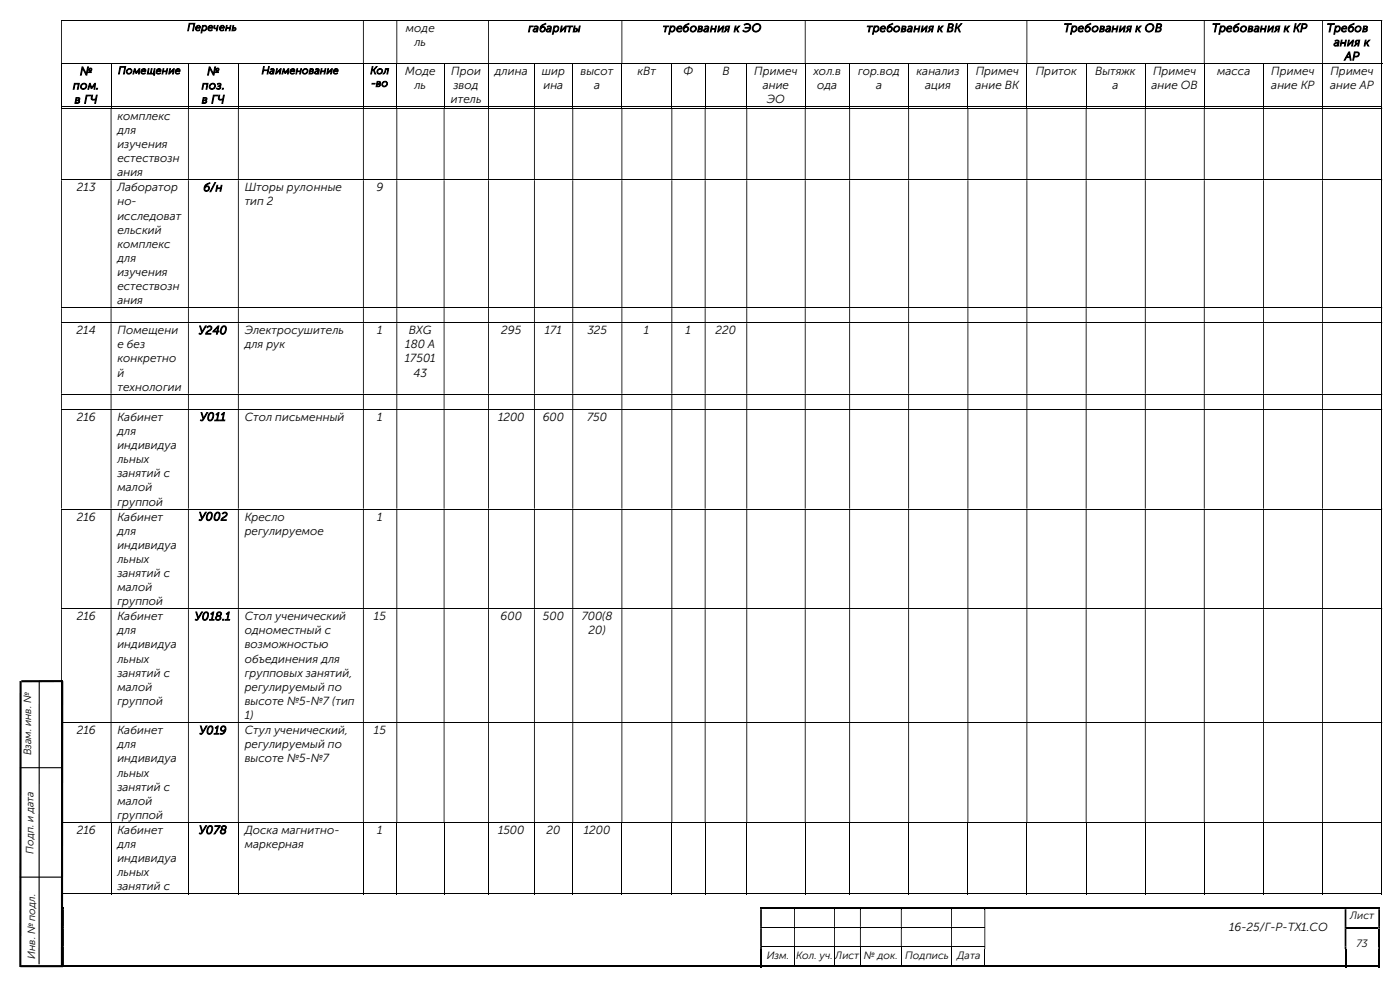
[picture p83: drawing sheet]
<svg xmlns="http://www.w3.org/2000/svg" width="420mm" height="297mm" viewBox="0 0 420 297" stroke-linecap="round" stroke-linejoin="round" font-family="sans-serif">
<defs><g id="words">
<g font-size="3.5">
<text x="121.8" y="9.6">моде</text>
<text x="158.5" y="9.6">габариты</text>
<text x="198.9" y="9.6">требования к ЭО</text>
<text x="260" y="9.6">требования к ВК</text>
<text x="319.1" y="9.6">Требования к ОВ</text>
<text x="363.6" y="9.6">Требования к КР</text>
<text x="398" y="9.6">Требов</text>
<text x="124.3" y="13.8">ль</text>
<text x="400.1" y="13.8">ания к</text>
<text x="24" y="22.5">№</text>
<text x="62.1" y="22.5">№</text>
<text x="121.5" y="22.5">Моде</text>
<text x="135.4" y="22.5">Прои</text>
<text x="148.5" y="22.5">длина</text>
<text x="162.6" y="22.5">шир</text>
<text x="174.2" y="22.5">высот</text>
<text x="191.2" y="22.5">кВт</text>
<text x="205.1" y="22.5">Ф</text>
<text x="216.7" y="22.5">В</text>
<text x="226.3" y="22.5">Примеч</text>
<text x="244" y="22.5">хол.в</text>
<text x="257.4" y="22.5">гор.вод</text>
<text x="275" y="22.5">канализ</text>
<text x="292.7" y="22.5">Примеч</text>
<text x="310.7" y="22.5">Приток</text>
<text x="328.5" y="22.5">Вытяжк</text>
<text x="345.9" y="22.5">Примеч</text>
<text x="365.1" y="22.5">масса</text>
<text x="381.4" y="22.5">Примеч</text>
<text x="399.1" y="22.5">Примеч</text>
<text x="403.4" y="18">АР</text>
<text x="21.9" y="26.8">пом.</text>
<text x="60.5" y="26.8">поз.</text>
<text x="124.3" y="26.8">ль</text>
<text x="136.1" y="26.8">звод</text>
<text x="163" y="26.8">ина</text>
<text x="178.2" y="26.8">а</text>
<text x="228.8" y="26.8">ание</text>
<text x="245.2" y="26.8">ода</text>
<text x="262.8" y="26.8">а</text>
<text x="277.5" y="26.8">ация</text>
<text x="292.7" y="26.8">ание ВК</text>
<text x="333.8" y="26.8">а</text>
<text x="345.4" y="26.8">ание ОВ</text>
<text x="381.4" y="26.8">ание КР</text>
<text x="399" y="26.8">ание АР</text>
<text x="22.4" y="31">в ГЧ</text>
<text x="35.2" y="35.9">комплекс</text>
<text x="60.5" y="31">в ГЧ</text>
<text x="135.3" y="31">итель</text>
<text x="230" y="31">ЭО</text>
<text x="35.2" y="40.1">для</text>
<text x="35.2" y="44.4">изучения</text>
<text x="35.2" y="48.6">естествозн</text>
<text x="35.2" y="52.8">ания</text>
<text x="23.1" y="57.3">213</text>
<text x="35.2" y="57.3">Лаборатор</text>
<text x="61" y="57.3">б/н</text>
<text x="73.4" y="57.3">Шторы рулонные</text>
<text x="112.9" y="57.3">9</text>
<text x="35.2" y="61.6">но-</text>
<text x="35.2" y="65.8">исследоват</text>
<text x="73.4" y="61.6">тип 2</text>
<text x="35.2" y="70">ельский</text>
<text x="35.2" y="74.3">комплекс</text>
<text x="35.2" y="78.5">для</text>
<text x="35.2" y="82.7">изучения</text>
<text x="35.2" y="87">естествозн</text>
<text x="35.2" y="91.2">ания</text>
<text x="23" y="100.2">214</text>
<text x="35.2" y="100.2">Помещени</text>
<text x="59.6" y="100.2">У240</text>
<text x="73.4" y="100.2">Электросушитель</text>
<text x="113.2" y="100.2">1</text>
<text x="122.7" y="100.2">BXG</text>
<text x="150.4" y="100.2">295</text>
<text x="163.4" y="100.2">171</text>
<text x="176.2" y="100.2">325</text>
<text x="193.1" y="100.2">1</text>
<text x="205.6" y="100.2">1</text>
<text x="214.7" y="100.2">220</text>
<text x="35.2" y="104.4">е без</text>
<text x="73.4" y="104.4">для рук</text>
<text x="121.6" y="104.4">180 А</text>
<text x="35.2" y="108.6">конкретно</text>
<text x="35.2" y="112.9">й</text>
<text x="121.5" y="108.6">17501</text>
<text x="124" y="112.9">43</text>
<text x="35.2" y="117.1">технологии</text>
<text x="23" y="126.1">216</text>
<text x="35.2" y="126.1">Кабинет</text>
<text x="35.2" y="130.3">для</text>
<text x="60" y="126.1">У011</text>
<text x="73.4" y="126.1">Стол письменный</text>
<text x="113.2" y="126.1">1</text>
<text x="149.4" y="126.1">1200</text>
<text x="162.8" y="126.1">600</text>
<text x="176.1" y="126.1">750</text>
<text x="35.2" y="134.6">индивидуа</text>
<text x="35.2" y="138.8">льных</text>
<text x="35.2" y="143">занятий с</text>
<text x="35.2" y="147.3">малой</text>
<text x="23" y="156">216</text>
<text x="35.2" y="156">Кабинет</text>
<text x="35.2" y="151.5">группой</text>
<text x="59.6" y="156">У002</text>
<text x="73.4" y="156">Кресло</text>
<text x="113.2" y="156">1</text>
<text x="35.2" y="160.2">для</text>
<text x="73.4" y="160.2">регулируемое</text>
<text x="35.2" y="164.5">индивидуа</text>
<text x="35.2" y="168.7">льных</text>
<text x="35.2" y="172.9">занятий с</text>
<text x="35.2" y="177.2">малой</text>
<text x="23" y="185.9">216</text>
<text x="35.2" y="185.9">Кабинет</text>
<text x="35.2" y="181.4">группой</text>
<text x="58.5" y="185.9">У018.1</text>
<text x="73.4" y="185.9">Стол ученический</text>
<text x="112.2" y="185.9">15</text>
<text x="150.2" y="185.9">600</text>
<text x="162.8" y="185.9">500</text>
<text x="174.5" y="185.9">700(8</text>
<text x="35.2" y="190.1">для</text>
<text x="73.4" y="190.1">одноместный с</text>
<text x="176.6" y="190.1">20)</text>
<text x="35.2" y="194.4">индивидуа</text>
<text x="73.4" y="194.4">возможностью</text>
<text x="35.2" y="198.6">льных</text>
<text x="35.2" y="202.8">занятий с</text>
<text x="73.4" y="198.6">объединения для</text>
<text x="73.4" y="202.8">групповых занятий,</text>
<text x="35.2" y="207.1">малой</text>
<text x="73.4" y="207.1">регулируемый по</text>
<text x="35.2" y="211.3">группой</text>
<text x="73.4" y="211.3">высоте №5-№7 (тип</text>
<text x="73.4" y="215.5">1)</text>
<text x="23" y="220">216</text>
<text x="35.2" y="220">Кабинет</text>
<text x="59.8" y="220">У019</text>
<text x="73.4" y="220">Стул ученический,</text>
<text x="112.2" y="220">15</text>
<text x="35.2" y="224.3">для</text>
<text x="73.4" y="224.3">регулируемый по</text>
<text x="35.2" y="228.5">индивидуа</text>
<text x="35.2" y="232.7">льных</text>
<text x="73.4" y="228.5">высоте №5-№7</text>
<text x="35.2" y="237">занятий с</text>
<text x="35.2" y="241.2">малой</text>
<text x="35.2" y="245.4">группой</text>
<text x="23" y="249.9">216</text>
<text x="35.2" y="249.9">Кабинет</text>
<text x="59.7" y="249.9">У078</text>
<text x="73.4" y="249.9">Доска магнитно-</text>
<text x="113.2" y="249.9">1</text>
<text x="149.4" y="249.9">1500</text>
<text x="163.9" y="249.9">20</text>
<text x="175.1" y="249.9">1200</text>
<text x="35.2" y="254.2">для</text>
<text x="73.4" y="254.2">маркерная</text>
<text x="35.2" y="258.4">индивидуа</text>
<text x="35.2" y="262.6">льных</text>
<text x="35.2" y="266.9">занятий с</text>
<text x="368.7" y="279">16-25/Г-Р-ТХ1.СО</text>
</g>
<g font-size="3.2">
<text x="56.2" y="9.2">Перечень</text>
<text x="35.4" y="22.2">Помещение</text>
<text x="78.5" y="22.2">Наименование</text>
<text x="111.1" y="22.2">Кол</text>
<text x="111.4" y="26">-во</text>
<text x="9.4" y="226.4" transform="rotate(-90 9.4 226.4)">Взам. инв. №</text>
<text x="10.1" y="255.9" transform="rotate(-90 10.1 255.9)">Подп. и дата</text>
<text x="405" y="275.5">Лист</text>
<text x="10.5" y="287.4" transform="rotate(-90 10.5 287.4)">Инв. № подл.</text>
<text x="230" y="287.4">Изм.</text>
<text x="238.8" y="287.4">Кол. уч.</text>
<text x="250.6" y="287.4">Лист</text>
<text x="259.2" y="287.4">№ док.</text>
<text x="271.6" y="287.4">Подпись</text>
<text x="287.1" y="287.4">Дата</text>
<text x="406.9" y="283.8">73</text>
</g>
</g></defs>
<g fill="none" stroke="#000" stroke-width=".3">
<path d="M18.3 6.1h396.1M18.3 19.1h396.4M18.5 19.2v13M33.3 19.2v13M56.5 19.2v13M71.5 19.2v13M109 19.2v13M119 19.2v13M133.2 19.2v13M146.6 19.2v13M160.3 19.2v13M171.8 19.2v13"/>
<path d="M186.6 19.2v13M201.5 19.2v13M211.5 19.2v13M224 19.2v13M241.6 19.2v13M254.9 19.2v13M272.6 19.2v13M290.4 19.2v13M308.1 19.2v13M325.8 19.2v13M343.6 19.2v13M361.3 19.2v13"/>
<path d="M379.1 19.2v13M396.7 19.2v13M414.5 6.3v12.7M414.5 19.2v13M18.3 32h14.9M18.3 32.4h396.1M33.4 32h23M56.6 32h14.8M71.6 32h37.3M109.1 32h9.8M119.2 32h13.9M133.3 32h13.1"/>
<path d="M146.7 32h13.5M160.4 32h11.3M172 32h14.4M186.7 32h14.7M201.7 32h9.7M211.7 32h12.2M224.2 32h17.2M241.7 32h13.1M255 32h17.5M272.7 32h17.5M290.5 32h17.4M308.2 32h17.5"/>
<path d="M326 32h17.5M343.7 32h17.4M361.4 32h17.5M379.2 32h17.4M396.9 32h17.5M414.5 32.6v21.2M18.3 53.9h396.1M414.5 54v38.1M18.3 92.2h396.1M18.3 96.7h396.1M414.5 92.4v4.2M414.5 96.9v21.1"/>
<path d="M18.3 118.2h396.1M414.5 118.3v4.3M18.3 122.7h396.1M414.5 122.8v29.6M18.3 152.6h396.1M414.5 152.7v29.6M18.3 182.5h396.1M414.5 182.6v33.9M18.3 216.6h396.1M414.5 216.7v29.7M18.3 246.5h396.1M18.5 246.6v21.5"/>
<path d="M33.3 246.6v21.5M56.5 246.6v21.5M71.5 246.6v21.5M109 246.6v21.5M119 246.6v21.5M133.2 246.6v21.5M146.6 246.6v21.5M160.3 246.6v21.5M171.8 246.6v21.5M186.6 246.6v21.5M201.5 246.6v21.5M211.5 246.6v21.5"/>
<path d="M224 246.6v21.5M241.6 246.6v21.5M254.9 246.6v21.5M272.6 246.6v21.5M290.4 246.6v21.5M308.1 246.6v21.5M325.8 246.6v21.5M343.6 246.6v21.5M361.3 246.6v21.5M379.1 246.6v21.5M396.7 246.6v21.5M414.5 246.6v21.5"/>
<path d="M18.3 267.9h14.9M33.4 267.9h23M56.6 267.9h14.8M71.6 267.9h37.3M109.1 267.9h9.8M119.2 267.9h13.9M133.3 267.9h13.1M146.7 267.9h13.5M160.4 267.9h11.3M172 267.9h14.4M186.7 267.9h14.7M201.7 267.9h9.7"/>
<path d="M211.7 267.9h12.2M224.2 267.9h17.2M228.6 277.9h9.6M238.5 277.9h11.7M241.7 267.9h13.1M250.5 277.9h7.5M255 267.9h17.5M258.2 277.9h12.1M270.5 277.9h14.8M272.7 267.9h17.5M285.6 277.9h9.7M290.5 267.9h17.4"/>
<path d="M308.2 267.9h17.5M326 267.9h17.5M343.7 267.9h17.4M361.4 267.9h17.5M379.2 267.9h17.4M396.9 267.9h17.5M228.6 283.8h9.6M238.3 284.4v5M238.5 283.8h11.7M250.4 284.4v5M250.5 283.8h7.5M258.1 284.4v5"/>
<path d="M258.2 283.8h12.1M270.4 284.4v5M270.5 283.8h14.8M285.5 284.4v5M285.6 283.8h9.7M295.4 284.4v5"/>
</g>
<g fill="#000">
<path d="M414.4 6h.3v.3h-.3zM18.3 6.3h.3v12.7h-.3zM108.9 6.3h.2v12.7h-.2zM118.9 6.3h.3v12.7h-.3zM146.4 6.3h.3v12.7h-.3zM186.4 6.3h.3v12.7h-.3zM241.4 6.3h.3v12.7h-.3zM307.9 6.3h.3v12.7h-.3zM361.1 6.3h.3v12.7h-.3zM396.6 6.3h.3v12.7h-.3z" fill-rule="evenodd"/>
<path d="M414.4 32.3h.3v.3h-.3zM18.3 32.6h.3v21.2h-.3zM33.2 32.6h.2v21.2h-.2zM56.4 32.6h.2v21.2h-.2zM71.4 32.6h.2v21.2h-.2zM108.9 32.6h.2v21.2h-.2zM118.9 32.6h.3v21.2h-.3zM133.1 32.6h.2v21.2h-.2zM146.4 32.6h.3v21.2h-.3zM160.2 32.6h.2v21.2h-.2zM171.7 32.6h.3v21.2h-.3zM186.4 32.6h.3v21.2h-.3zM201.4 32.6h.3v21.2h-.3zM211.4 32.6h.3v21.2h-.3zM223.9 32.6h.3v21.2h-.3zM241.4 32.6h.3v21.2h-.3zM254.8 32.6h.2v21.2h-.2zM272.5 32.6h.2v21.2h-.2zM290.2 32.6h.3v21.2h-.3zM307.9 32.6h.3v21.2h-.3zM325.7 32.6h.3v21.2h-.3zM343.5 32.6h.2v21.2h-.2zM361.1 32.6h.3v21.2h-.3zM378.9 32.6h.3v21.2h-.3zM396.6 32.6h.3v21.2h-.3z" fill-rule="evenodd"/>
<path d="M414.4 53.8h.3v.2h-.3zM18.3 54h.3v38.1h-.3zM33.2 54h.2v38.1h-.2zM56.4 54h.2v38.1h-.2zM71.4 54h.2v38.1h-.2zM108.9 54h.2v38.1h-.2zM118.9 54h.3v38.1h-.3zM133.1 54h.2v38.1h-.2zM146.4 54h.3v38.1h-.3zM160.2 54h.2v38.1h-.2zM171.7 54h.3v38.1h-.3zM186.4 54h.3v38.1h-.3zM201.4 54h.3v38.1h-.3zM211.4 54h.3v38.1h-.3zM223.9 54h.3v38.1h-.3zM241.4 54h.3v38.1h-.3zM254.8 54h.2v38.1h-.2zM272.5 54h.2v38.1h-.2zM290.2 54h.3v38.1h-.3zM307.9 54h.3v38.1h-.3zM325.7 54h.3v38.1h-.3zM343.5 54h.2v38.1h-.2zM361.1 54h.3v38.1h-.3zM378.9 54h.3v38.1h-.3zM396.6 54h.3v38.1h-.3z" fill-rule="evenodd"/>
<path d="M414.4 92.1h.3v.3h-.3zM18.3 92.4h.3v4.2h-.3zM33.2 92.4h.2v4.2h-.2zM56.4 92.4h.2v4.2h-.2zM71.4 92.4h.2v4.2h-.2zM108.9 92.4h.2v4.2h-.2zM118.9 92.4h.3v4.2h-.3zM133.1 92.4h.2v4.2h-.2zM146.4 92.4h.3v4.2h-.3zM160.2 92.4h.2v4.2h-.2zM171.7 92.4h.3v4.2h-.3zM186.4 92.4h.3v4.2h-.3zM201.4 92.4h.3v4.2h-.3zM211.4 92.4h.3v4.2h-.3zM223.9 92.4h.3v4.2h-.3zM241.4 92.4h.3v4.2h-.3zM254.8 92.4h.2v4.2h-.2zM272.5 92.4h.2v4.2h-.2zM290.2 92.4h.3v4.2h-.3zM307.9 92.4h.3v4.2h-.3zM325.7 92.4h.3v4.2h-.3zM343.5 92.4h.2v4.2h-.2zM361.1 92.4h.3v4.2h-.3zM378.9 92.4h.3v4.2h-.3zM396.6 92.4h.3v4.2h-.3z" fill-rule="evenodd"/>
<path d="M414.4 96.6h.3v.3h-.3zM18.3 96.9h.3v21.1h-.3zM33.2 96.9h.2v21.1h-.2zM56.4 96.9h.2v21.1h-.2zM71.4 96.9h.2v21.1h-.2zM108.9 96.9h.2v21.1h-.2zM118.9 96.9h.3v21.1h-.3zM133.1 96.9h.2v21.1h-.2zM146.4 96.9h.3v21.1h-.3zM160.2 96.9h.2v21.1h-.2zM171.7 96.9h.3v21.1h-.3zM186.4 96.9h.3v21.1h-.3zM201.4 96.9h.3v21.1h-.3zM211.4 96.9h.3v21.1h-.3zM223.9 96.9h.3v21.1h-.3zM241.4 96.9h.3v21.1h-.3zM254.8 96.9h.2v21.1h-.2zM272.5 96.9h.2v21.1h-.2zM290.2 96.9h.3v21.1h-.3zM307.9 96.9h.3v21.1h-.3zM325.7 96.9h.3v21.1h-.3zM343.5 96.9h.2v21.1h-.2zM361.1 96.9h.3v21.1h-.3zM378.9 96.9h.3v21.1h-.3zM396.6 96.9h.3v21.1h-.3z" fill-rule="evenodd"/>
<path d="M414.4 118h.3v.3h-.3zM18.3 118.3h.3v4.3h-.3zM33.2 118.3h.2v4.3h-.2zM56.4 118.3h.2v4.3h-.2zM71.4 118.3h.2v4.3h-.2zM108.9 118.3h.2v4.3h-.2zM118.9 118.3h.3v4.3h-.3zM133.1 118.3h.2v4.3h-.2zM146.4 118.3h.3v4.3h-.3zM160.2 118.3h.2v4.3h-.2zM171.7 118.3h.3v4.3h-.3zM186.4 118.3h.3v4.3h-.3zM201.4 118.3h.3v4.3h-.3zM211.4 118.3h.3v4.3h-.3zM223.9 118.3h.3v4.3h-.3zM241.4 118.3h.3v4.3h-.3zM254.8 118.3h.2v4.3h-.2zM272.5 118.3h.2v4.3h-.2zM290.2 118.3h.3v4.3h-.3zM307.9 118.3h.3v4.3h-.3zM325.7 118.3h.3v4.3h-.3zM343.5 118.3h.2v4.3h-.2zM361.1 118.3h.3v4.3h-.3zM378.9 118.3h.3v4.3h-.3zM396.6 118.3h.3v4.3h-.3z" fill-rule="evenodd"/>
<path d="M414.4 122.6h.3v.2h-.3zM18.3 122.8h.3v29.6h-.3zM33.2 122.8h.2v29.6h-.2zM56.4 122.8h.2v29.6h-.2zM71.4 122.8h.2v29.6h-.2zM108.9 122.8h.2v29.6h-.2zM118.9 122.8h.3v29.6h-.3zM133.1 122.8h.2v29.6h-.2zM146.4 122.8h.3v29.6h-.3zM160.2 122.8h.2v29.6h-.2zM171.7 122.8h.3v29.6h-.3zM186.4 122.8h.3v29.6h-.3zM201.4 122.8h.3v29.6h-.3zM211.4 122.8h.3v29.6h-.3zM223.9 122.8h.3v29.6h-.3zM241.4 122.8h.3v29.6h-.3zM254.8 122.8h.2v29.6h-.2zM272.5 122.8h.2v29.6h-.2zM290.2 122.8h.3v29.6h-.3zM307.9 122.8h.3v29.6h-.3zM325.7 122.8h.3v29.6h-.3zM343.5 122.8h.2v29.6h-.2zM361.1 122.8h.3v29.6h-.3zM378.9 122.8h.3v29.6h-.3zM396.6 122.8h.3v29.6h-.3z" fill-rule="evenodd"/>
<path d="M414.4 152.4h.3v.3h-.3zM18.3 152.7h.3v29.6h-.3zM33.2 152.7h.2v29.6h-.2zM56.4 152.7h.2v29.6h-.2zM71.4 152.7h.2v29.6h-.2zM108.9 152.7h.2v29.6h-.2zM118.9 152.7h.3v29.6h-.3zM133.1 152.7h.2v29.6h-.2zM146.4 152.7h.3v29.6h-.3zM160.2 152.7h.2v29.6h-.2zM171.7 152.7h.3v29.6h-.3zM186.4 152.7h.3v29.6h-.3zM201.4 152.7h.3v29.6h-.3zM211.4 152.7h.3v29.6h-.3zM223.9 152.7h.3v29.6h-.3zM241.4 152.7h.3v29.6h-.3zM254.8 152.7h.2v29.6h-.2zM272.5 152.7h.2v29.6h-.2zM290.2 152.7h.3v29.6h-.3zM307.9 152.7h.3v29.6h-.3zM325.7 152.7h.3v29.6h-.3zM343.5 152.7h.2v29.6h-.2zM361.1 152.7h.3v29.6h-.3zM378.9 152.7h.3v29.6h-.3zM396.6 152.7h.3v29.6h-.3z" fill-rule="evenodd"/>
<path d="M414.4 182.3h.3v.3h-.3zM18.3 182.6h.3v33.9h-.3zM33.2 182.6h.2v33.9h-.2zM56.4 182.6h.2v33.9h-.2zM71.4 182.6h.2v33.9h-.2zM108.9 182.6h.2v33.9h-.2zM118.9 182.6h.3v33.9h-.3zM133.1 182.6h.2v33.9h-.2zM146.4 182.6h.3v33.9h-.3zM160.2 182.6h.2v33.9h-.2zM171.7 182.6h.3v33.9h-.3zM186.4 182.6h.3v33.9h-.3zM201.4 182.6h.3v33.9h-.3zM211.4 182.6h.3v33.9h-.3zM223.9 182.6h.3v33.9h-.3zM241.4 182.6h.3v33.9h-.3zM254.8 182.6h.2v33.9h-.2zM272.5 182.6h.2v33.9h-.2zM290.2 182.6h.3v33.9h-.3zM307.9 182.6h.3v33.9h-.3zM325.7 182.6h.3v33.9h-.3zM343.5 182.6h.2v33.9h-.2zM361.1 182.6h.3v33.9h-.3zM378.9 182.6h.3v33.9h-.3zM396.6 182.6h.3v33.9h-.3z" fill-rule="evenodd"/>
<path d="M414.4 216.5h.3v.2h-.3zM18.3 216.7h.3v29.7h-.3zM33.2 216.7h.2v29.7h-.2zM56.4 216.7h.2v29.7h-.2zM71.4 216.7h.2v29.7h-.2zM108.9 216.7h.2v29.7h-.2zM118.9 216.7h.3v29.7h-.3zM133.1 216.7h.2v29.7h-.2zM146.4 216.7h.3v29.7h-.3zM160.2 216.7h.2v29.7h-.2zM171.7 216.7h.3v29.7h-.3zM186.4 216.7h.3v29.7h-.3zM201.4 216.7h.3v29.7h-.3zM211.4 216.7h.3v29.7h-.3zM223.9 216.7h.3v29.7h-.3zM241.4 216.7h.3v29.7h-.3zM254.8 216.7h.2v29.7h-.2zM272.5 216.7h.2v29.7h-.2zM290.2 216.7h.3v29.7h-.3zM307.9 216.7h.3v29.7h-.3zM325.7 216.7h.3v29.7h-.3zM343.5 216.7h.2v29.7h-.2zM361.1 216.7h.3v29.7h-.3zM378.9 216.7h.3v29.7h-.3zM396.6 216.7h.3v29.7h-.3z" fill-rule="evenodd"/>
<path d="M18.8 272.5h.4v5.3h-.4zM228 272.5h.6v5.3h-.6zM238.2 272.5h.3v5.3h-.3zM250.2 272.5h.3v5.3h-.3zM258 272.5h.2v5.3h-.2zM270.3 272.5h.2v5.3h-.2zM285.3 272.5h.3v5.3h-.3zM295.3 272.5h.3v5.3h-.3zM403.4 272.5h.5v5.3h-.5zM413.5 272.5h.5v5.3h-.5z" fill-rule="evenodd"/>
<path d="M18.8 277.8h.4v.5h-.4zM228 277.8h.6v.5h-.6z" fill-rule="evenodd"/>
<path d="M228 271.9h.6v.6h-.6z" fill-rule="evenodd"/>
<path d="M238.2 271.9h12v.6h-12z" fill-rule="evenodd"/>
<path d="M250.2 271.9h7.8v.6h-7.8z" fill-rule="evenodd"/>
<path d="M258 271.9h12.3v.6h-12.3z" fill-rule="evenodd"/>
<path d="M270.3 271.9h15v.6h-15z" fill-rule="evenodd"/>
<path d="M285.3 271.9h10v.6h-10z" fill-rule="evenodd"/>
<path d="M295.3 271.9h108.1v.6h-108.1z" fill-rule="evenodd"/>
<path d="M295.3 277.8h.3v.5h-.3zM403.4 277.8h.5v.5h-.5z" fill-rule="evenodd"/>
<path d="M403.4 271.9h.5v.6h-.5z" fill-rule="evenodd"/>
<path d="M413.5 271.9h.5v.6h-.5z" fill-rule="evenodd"/>
<path d="M413.5 277.8h.5v.5h-.5zM18.8 278.3h.4v5.3h-.4zM228 278.3h.6v5.3h-.6zM238.2 278.3h.3v5.3h-.3zM250.2 278.3h.3v5.3h-.3zM258 278.3h.2v5.3h-.2zM270.3 278.3h.2v5.3h-.2zM285.3 278.3h.3v5.3h-.3zM295.3 278.3h.3v5.3h-.3zM403.4 278.3h.5v5.3h-.5z" fill-rule="evenodd"/>
<path d="M18.8 283.6h.4v.8h-.4zM228 283.6h.6v.8h-.6z" fill-rule="evenodd"/>
<path d="M228 284.4h.6v5.5h-.6z" fill-rule="evenodd"/>
<path d="M238.2 289.4h12v.5h-12z" fill-rule="evenodd"/>
<path d="M250.2 289.4h7.8v.5h-7.8z" fill-rule="evenodd"/>
<path d="M258 289.4h12.3v.5h-12.3z" fill-rule="evenodd"/>
<path d="M270.3 289.4h15v.5h-15z" fill-rule="evenodd"/>
<path d="M285.3 289.4h10v.5h-10z" fill-rule="evenodd"/>
<path d="M295.3 283.6h.3v.8h-.3zM403.4 283.6h.5v.8h-.5zM413.5 283.6h.5v.8h-.5zM18.8 284.4h.4v5h-.4z" fill-rule="evenodd"/>
<path d="M295.3 289.4h108.1v.5h-108.1z" fill-rule="evenodd"/>
<path d="M403.4 284.4h.5v5.5h-.5z" fill-rule="evenodd"/>
<path d="M413.5 284.4h.5v5.5h-.5z" fill-rule="evenodd"/>
</g>
<g fill="#000">
<path d="M414.4 31.9h.3v.3h-.3zM414.4 246.4h.3v.2h-.3zM18.8 271.9h.4v.6h-.4zM228.6 271.9h9.6v.6h-9.6zM238.2 272.5h.3zM238.2 277.8h.3v.5h-.3zM250.2 272.5h.3zM250.2 277.8h.3v.5h-.3zM258 272.5h.2zM258 277.8h.2v.5h-.2zM270.3 272.5h.2zM270.3 277.8h.2v.5h-.2z"/>
<path d="M285.3 272.5h.3zM285.3 277.8h.3v.5h-.3zM295.3 272.5h.3zM403.9 271.9h9.6v.6h-9.6zM403.9 277.8h9.6v.5h-9.6zM413.5 278.3h.5v5.3h-.5zM414.4 267.8h.3v.3h-.3zM18.8 289.4h209.2v.5h-209.2zM228.6 289.4h9.6v.5h-9.6zM238.2 283.6h.3v.8h-.3zM250.2 283.6h.3v.8h-.3zM258 283.6h.2v.8h-.2z"/>
<path d="M270.3 283.6h.2v.8h-.2zM285.3 283.6h.3v.8h-.3zM403.9 289.4h9.6v.5h-9.6zM413.5 289.4h.5v.5h-.5z"/>
</g>
<path d="M6.2 204.1l-.1 85.7M18.7 204.1l-.1 85.7M18.9 204.1l-12.5 .1M6.1 289.6h12.8" fill="none" stroke="#000" stroke-width=".64" stroke-linecap="butt"/>
<path d="M11.8 204.1l-.1 84.9M6 230.1h12.6M6 262.9h12.4" fill="none" stroke="#000" stroke-width=".34"/>
<use href="#words"/>
</svg>
